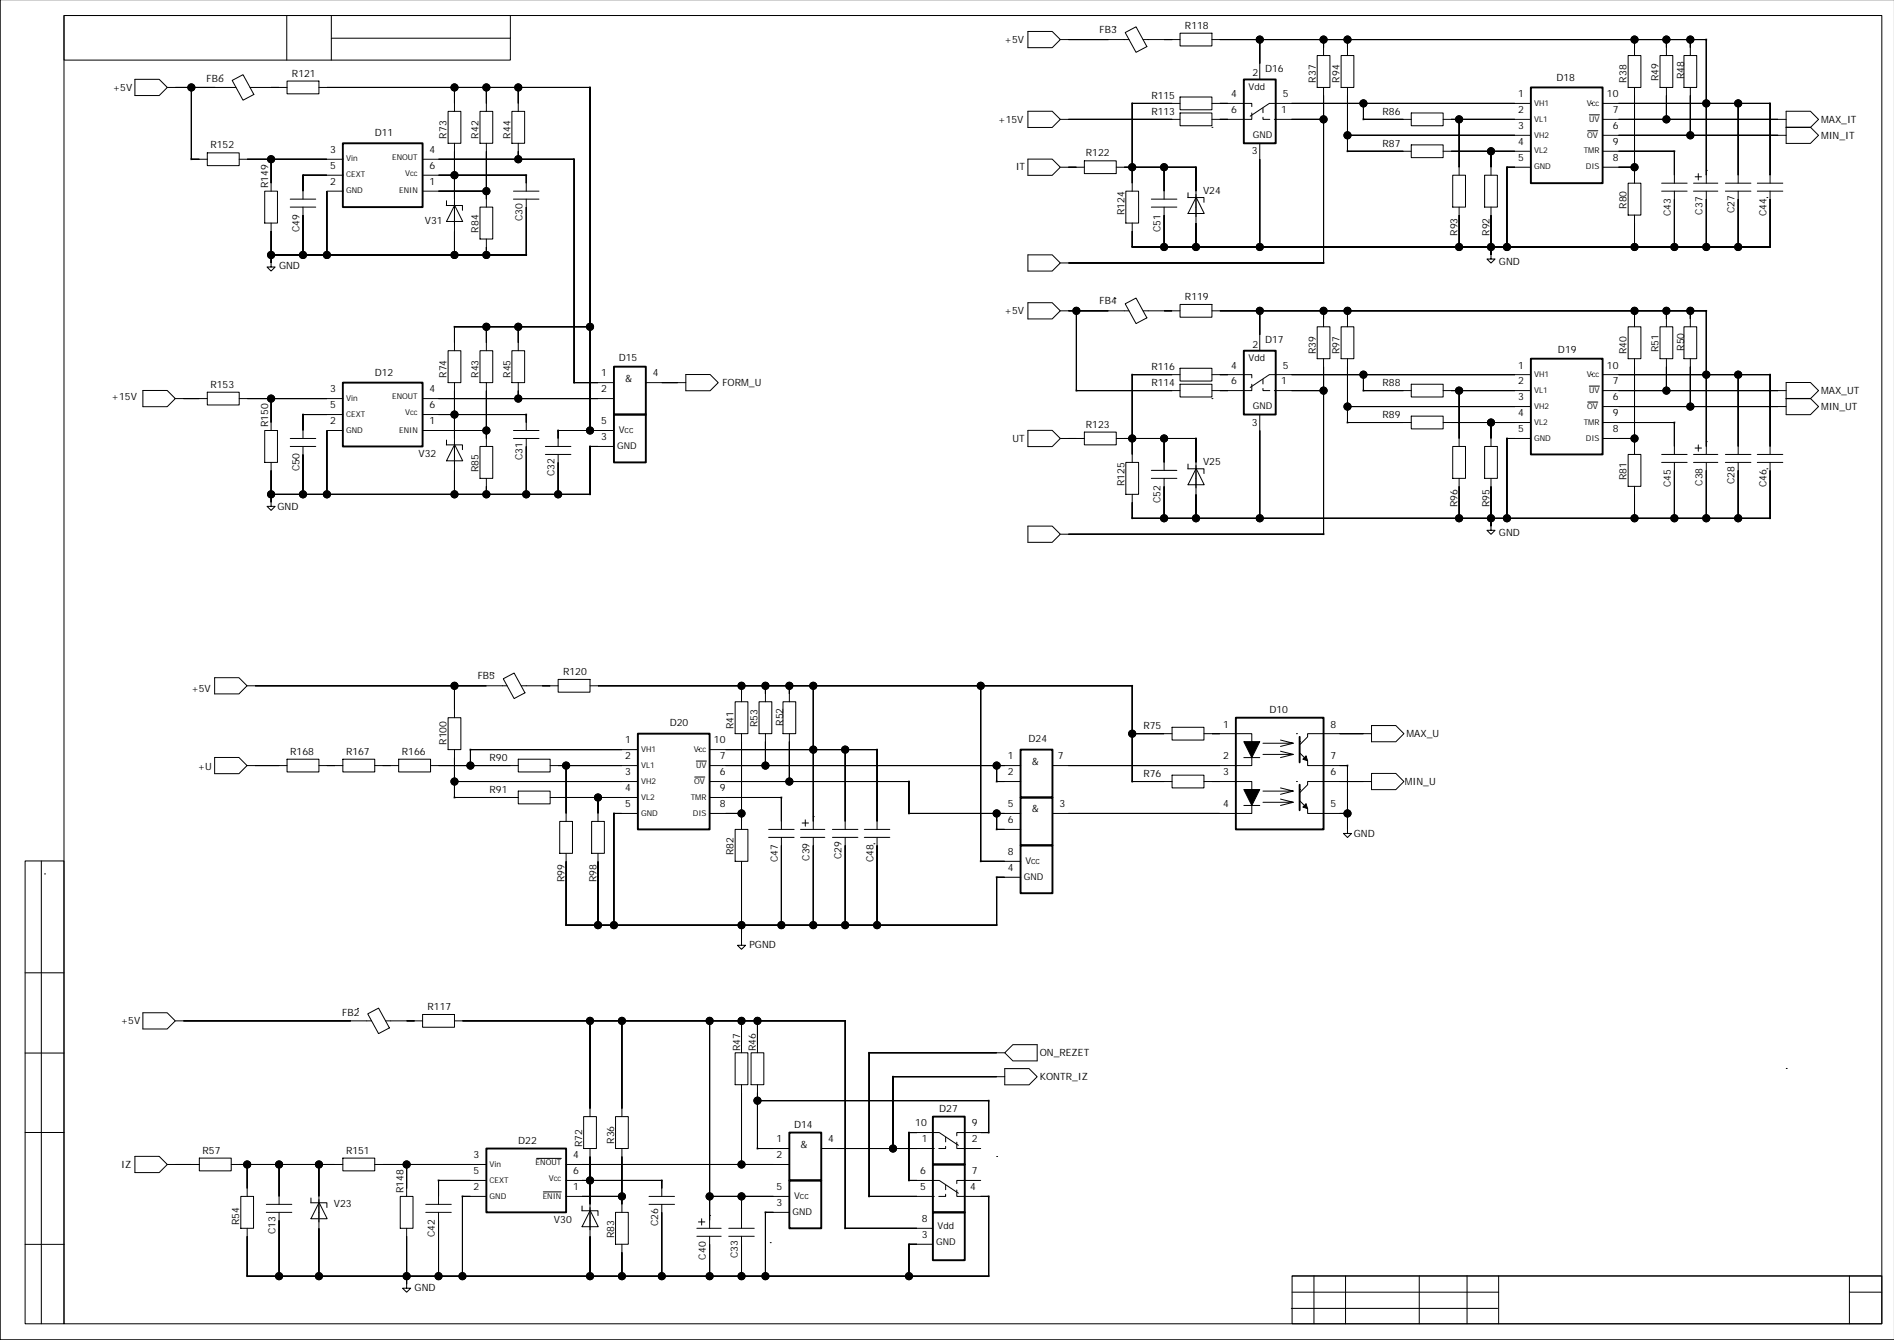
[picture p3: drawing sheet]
<svg xmlns="http://www.w3.org/2000/svg" width="594mm" height="420mm" viewBox="0 0 594 420" stroke-linecap="round" stroke-linejoin="round" font-family="sans-serif">
<defs><g id="words">
<g font-size="3.3">
<text x="196" y="119.8">&amp;</text>
<text x="323.4" y="239.8">&amp;</text>
<text x="323.4" y="254.3">&amp;</text>
<text x="250.9" y="359.7">&amp;</text>
</g>
<g font-size="3.1">
<text x="344.7" y="10.3">FB3</text>
<text x="371.5" y="9">R118</text>
<text x="314.9" y="13.4">+5V</text>
<text x="91.5" y="24">R121</text>
<text x="392.6" y="23.9">2</text>
<text x="396.6" y="22.5">D16</text>
<text x="35.4" y="28.4">+5V</text>
<text x="64.8" y="25.8">FB6</text>
<text x="412.4" y="25.9" transform="rotate(-90 412.4 25.9)">R37</text>
<text x="419.9" y="25.9" transform="rotate(-90 419.9 25.9)">R94</text>
<text x="487.9" y="25.5">D18</text>
<text x="509.9" y="25.9" transform="rotate(-90 509.9 25.9)">R38</text>
<text x="519.9" y="25.4" transform="rotate(-90 519.9 25.4)">R49</text>
<text x="527.9" y="24.9" transform="rotate(-90 527.9 24.9)">R48</text>
<text x="360.9" y="36">R113</text>
<text x="360.9" y="31">R115</text>
<text x="385.9" y="35.5">6</text>
<text x="385.9" y="30.5">4</text>
<text x="401.6" y="35.5">1</text>
<text x="402.1" y="30.5">5</text>
<text x="433.4" y="36">R86</text>
<text x="475.9" y="35.5">2</text>
<text x="475.9" y="30.5">1</text>
<text x="503.7" y="30.5">10</text>
<text x="505.6" y="35.5">7</text>
<text x="312.9" y="38.4">+15V</text>
<text x="475.9" y="40.5">3</text>
<text x="505.6" y="40.5">6</text>
<text x="570.9" y="38.4">MAX_IT</text>
<text x="66" y="46.5">R152</text>
<text x="103.5" y="48">3</text>
<text x="117.5" y="42.5">D11</text>
<text x="134.7" y="48">4</text>
<text x="140" y="43.4" transform="rotate(-90 140 43.4)">R73</text>
<text x="150" y="43.4" transform="rotate(-90 150 43.4)">R42</text>
<text x="160" y="43.4" transform="rotate(-90 160 43.4)">R44</text>
<text x="433.4" y="46">R87</text>
<text x="475.9" y="45.5">4</text>
<text x="505.6" y="45.5">9</text>
<text x="570.9" y="43.4">MIN_IT</text>
<text x="103.5" y="53">5</text>
<text x="134.7" y="53">6</text>
<text x="318.4" y="53.4">IT</text>
<text x="340.4" y="49">R122</text>
<text x="392.4" y="48.4">3</text>
<text x="475.9" y="50.5">5</text>
<text x="505.6" y="50.5">8</text>
<text x="84" y="58.9" transform="rotate(-90 84 58.9)">R149</text>
<text x="103.5" y="58">2</text>
<text x="134.7" y="58">1</text>
<text x="377.1" y="60.7">V24</text>
<text x="509.9" y="65.4" transform="rotate(-90 509.9 65.4)">R80</text>
<text x="133.2" y="70.2">V31</text>
<text x="163.8" y="69.2" transform="rotate(-90 163.8 69.2)">C30</text>
<text x="352.5" y="67.4" transform="rotate(-90 352.5 67.4)">R124</text>
<text x="523.7" y="67.7" transform="rotate(-90 523.7 67.7)">C43</text>
<text x="533.7" y="67.2" transform="rotate(-90 533.7 67.2)">C37</text>
<text x="543.7" y="66.7" transform="rotate(-90 543.7 66.7)">C27</text>
<text x="553.7" y="67.7" transform="rotate(-90 553.7 67.7)">C44</text>
<text x="93.8" y="72.7" transform="rotate(-90 93.8 72.7)">C49</text>
<text x="150" y="72.9" transform="rotate(-90 150 72.9)">R84</text>
<text x="363.8" y="72.7" transform="rotate(-90 363.8 72.7)">C51</text>
<text x="456.9" y="73.9" transform="rotate(-90 456.9 73.9)">R93</text>
<text x="466.9" y="73.9" transform="rotate(-90 466.9 73.9)">R92</text>
<text x="469.9" y="82.9">GND</text>
<text x="87.5" y="84.4">GND</text>
<text x="344.7" y="95.2">FB4</text>
<text x="371.5" y="94">R119</text>
<text x="314.9" y="98.4">+5V</text>
<text x="396.6" y="107.5">D17</text>
<text x="194" y="113">D15</text>
<text x="392.6" y="108.9">2</text>
<text x="412.4" y="110.9" transform="rotate(-90 412.4 110.9)">R39</text>
<text x="419.9" y="110.9" transform="rotate(-90 419.9 110.9)">R97</text>
<text x="488.4" y="110.5">D19</text>
<text x="509.9" y="110.9" transform="rotate(-90 509.9 110.9)">R40</text>
<text x="519.9" y="110.4" transform="rotate(-90 519.9 110.4)">R51</text>
<text x="527.9" y="109.9" transform="rotate(-90 527.9 109.9)">R50</text>
<text x="117.5" y="118">D12</text>
<text x="140" y="118.4" transform="rotate(-90 140 118.4)">R74</text>
<text x="150" y="118.4" transform="rotate(-90 150 118.4)">R43</text>
<text x="160" y="118.4" transform="rotate(-90 160 118.4)">R45</text>
<text x="188.5" y="118">1</text>
<text x="204.6" y="118">4</text>
<text x="360.9" y="116">R116</text>
<text x="385.9" y="115.5">4</text>
<text x="402.1" y="115.5">5</text>
<text x="475.9" y="115.5">1</text>
<text x="503.7" y="115.5">10</text>
<text x="35" y="125.4">+15V</text>
<text x="66" y="121.5">R153</text>
<text x="103.5" y="123">3</text>
<text x="134.7" y="123">4</text>
<text x="188.5" y="123">2</text>
<text x="226.4" y="120.9">FORM_U</text>
<text x="360.9" y="121">R114</text>
<text x="385.9" y="120.5">6</text>
<text x="401.6" y="120.5">1</text>
<text x="433.4" y="121">R88</text>
<text x="475.9" y="125.5">3</text>
<text x="475.9" y="120.5">2</text>
<text x="505.6" y="120.5">7</text>
<text x="505.6" y="125.5">6</text>
<text x="570.9" y="123.4">MAX_UT</text>
<text x="103.5" y="127.9">5</text>
<text x="134.7" y="127.9">6</text>
<text x="433.4" y="130.9">R89</text>
<text x="475.9" y="130.4">4</text>
<text x="505.6" y="130.4">9</text>
<text x="570.9" y="128.4">MIN_UT</text>
<text x="84" y="133.9" transform="rotate(-90 84 133.9)">R150</text>
<text x="103.5" y="132.9">2</text>
<text x="134.7" y="132.9">1</text>
<text x="188.5" y="132.9">5</text>
<text x="188.5" y="137.9">3</text>
<text x="340.4" y="133.9">R123</text>
<text x="392.4" y="133.4">3</text>
<text x="475.9" y="135.4">5</text>
<text x="505.6" y="135.4">8</text>
<text x="131.2" y="143.2">V32</text>
<text x="317.4" y="138.4">UT</text>
<text x="93.8" y="147.7" transform="rotate(-90 93.8 147.7)">C50</text>
<text x="150" y="147.9" transform="rotate(-90 150 147.9)">R85</text>
<text x="163.8" y="144.2" transform="rotate(-90 163.8 144.2)">C31</text>
<text x="173.8" y="149.2" transform="rotate(-90 173.8 149.2)">C32</text>
<text x="377.1" y="145.7">V25</text>
<text x="352.5" y="152.4" transform="rotate(-90 352.5 152.4)">R125</text>
<text x="509.9" y="150.4" transform="rotate(-90 509.9 150.4)">R81</text>
<text x="523.7" y="152.7" transform="rotate(-90 523.7 152.7)">C45</text>
<text x="533.7" y="152.2" transform="rotate(-90 533.7 152.2)">C38</text>
<text x="543.7" y="151.7" transform="rotate(-90 543.7 151.7)">C28</text>
<text x="553.7" y="152.7" transform="rotate(-90 553.7 152.7)">C46</text>
<text x="87" y="159.9">GND</text>
<text x="363.8" y="157.7" transform="rotate(-90 363.8 157.7)">C52</text>
<text x="456.9" y="158.9" transform="rotate(-90 456.9 158.9)">R96</text>
<text x="466.9" y="158.9" transform="rotate(-90 466.9 158.9)">R95</text>
<text x="469.9" y="167.9">GND</text>
<text x="149.8" y="212.7">FB5</text>
<text x="176.5" y="211.4">R120</text>
<text x="60" y="216.9">+5V</text>
<text x="210" y="227.4">D20</text>
<text x="237.5" y="227.8" transform="rotate(-90 237.5 227.8)">R53</text>
<text x="245.5" y="227.3" transform="rotate(-90 245.5 227.3)">R52</text>
<text x="383.4" y="227.9">1</text>
<text x="397.9" y="223.4">D10</text>
<text x="417.1" y="227.9">8</text>
<text x="140" y="233.3" transform="rotate(-90 140 233.3)">R100</text>
<text x="196" y="232.9">1</text>
<text x="223.8" y="232.9">10</text>
<text x="230" y="228.3" transform="rotate(-90 230 228.3)">R41</text>
<text x="322.4" y="232.4">D24</text>
<text x="358.4" y="228.4">R75</text>
<text x="440.9" y="230.9">MAX_U</text>
<text x="91" y="236.4">R168</text>
<text x="108.5" y="236.4">R167</text>
<text x="126" y="236.4">R166</text>
<text x="153.5" y="238.4">R90</text>
<text x="196" y="237.9">2</text>
<text x="225.6" y="237.9">7</text>
<text x="315.9" y="237.9">1</text>
<text x="331.6" y="237.9">7</text>
<text x="383.4" y="237.9">2</text>
<text x="417.1" y="237.9">7</text>
<text x="62" y="241.4">+U</text>
<text x="196" y="242.9">3</text>
<text x="225.6" y="242.9">6</text>
<text x="315.9" y="242.9">2</text>
<text x="358.4" y="243.4">R76</text>
<text x="383.4" y="242.9">3</text>
<text x="417.1" y="242.9">6</text>
<text x="440.4" y="245.9">MIN_U</text>
<text x="153.5" y="248.4">R91</text>
<text x="196" y="247.9">4</text>
<text x="225.6" y="247.9">9</text>
<text x="196" y="252.9">5</text>
<text x="225.6" y="252.9">8</text>
<text x="315.9" y="257.9">6</text>
<text x="315.9" y="252.9">5</text>
<text x="332.1" y="252.9">3</text>
<text x="383.4" y="252.9">4</text>
<text x="417.1" y="252.9">5</text>
<text x="424.4" y="262.4">GND</text>
<text x="230" y="267.8" transform="rotate(-90 230 267.8)">R82</text>
<text x="253.8" y="269.7" transform="rotate(-90 253.8 269.7)">C39</text>
<text x="263.8" y="269.2" transform="rotate(-90 263.8 269.2)">C29</text>
<text x="315.9" y="267.9">8</text>
<text x="243.8" y="270.2" transform="rotate(-90 243.8 270.2)">C47</text>
<text x="273.8" y="270.2" transform="rotate(-90 273.8 270.2)">C48</text>
<text x="315.9" y="272.9">4</text>
<text x="177" y="276.3" transform="rotate(-90 177 276.3)">R99</text>
<text x="187" y="276.3" transform="rotate(-90 187 276.3)">R98</text>
<text x="234.9" y="296.8">PGND</text>
<text x="134" y="316.4">R117</text>
<text x="37.9" y="320.8">+5V</text>
<text x="107.3" y="318.2">FB2</text>
<text x="232" y="329.3" transform="rotate(-90 232 329.3)">R47</text>
<text x="237" y="329.3" transform="rotate(-90 237 329.3)">R46</text>
<text x="325.9" y="330.8">ON_REZET</text>
<text x="325.9" y="338.3">KONTR_IZ</text>
<text x="248.9" y="353.4">D14</text>
<text x="286.9" y="352.9">10</text>
<text x="294.4" y="348.4">D27</text>
<text x="304.6" y="352.9">9</text>
<text x="162.5" y="358.4">D22</text>
<text x="182.5" y="359.3" transform="rotate(-90 182.5 359.3)">R72</text>
<text x="192.5" y="358.3" transform="rotate(-90 192.5 358.3)">R36</text>
<text x="243.4" y="357.9">1</text>
<text x="259.6" y="357.9">4</text>
<text x="288.9" y="357.9">1</text>
<text x="304.6" y="357.9">2</text>
<text x="38" y="365.8">IZ</text>
<text x="63.5" y="361.4">R57</text>
<text x="108.5" y="361.4">R151</text>
<text x="148.5" y="362.9">3</text>
<text x="179.6" y="362.9">4</text>
<text x="243.4" y="362.9">2</text>
<text x="148.5" y="367.9">5</text>
<text x="179.6" y="367.9">6</text>
<text x="288.4" y="367.9">6</text>
<text x="304.6" y="367.9">7</text>
<text x="126.5" y="373.8" transform="rotate(-90 126.5 373.8)">R148</text>
<text x="148.5" y="372.9">2</text>
<text x="179.6" y="372.9">1</text>
<text x="243.4" y="372.9">5</text>
<text x="243.4" y="377.9">3</text>
<text x="288.4" y="372.9">5</text>
<text x="304.1" y="372.9">4</text>
<text x="75" y="383.8" transform="rotate(-90 75 383.8)">R54</text>
<text x="104.7" y="378.2">V23</text>
<text x="173.7" y="383.2">V30</text>
<text x="288.9" y="382.9">8</text>
<text x="86.3" y="386.6" transform="rotate(-90 86.3 386.6)">C13</text>
<text x="136.3" y="387.6" transform="rotate(-90 136.3 387.6)">C42</text>
<text x="192.5" y="387.8" transform="rotate(-90 192.5 387.8)">R83</text>
<text x="206.3" y="384.1" transform="rotate(-90 206.3 384.1)">C26</text>
<text x="288.9" y="387.9">3</text>
<text x="221.3" y="394.6" transform="rotate(-90 221.3 394.6)">C40</text>
<text x="231.3" y="394.1" transform="rotate(-90 231.3 394.1)">C33</text>
<text x="130" y="404.3">GND</text>
</g>
<g font-size="2.9">
<text x="391.4" y="28.2">Vdd</text>
<text x="392.8" y="43.2">GND</text>
<text x="391.4" y="113.2">Vdd</text>
<text x="392.8" y="128.2">GND</text>
<text x="194" y="135.7">Vcc</text>
<text x="193.5" y="140.7">GND</text>
<text x="320.9" y="275.6">GND</text>
<text x="321.4" y="270.6">Vcc</text>
<text x="248.9" y="375.6">Vcc</text>
<text x="248.4" y="380.6">GND</text>
<text x="293.9" y="385.1">Vdd</text>
<text x="293.4" y="390.1">GND</text>
</g>
<g font-size="2.5">
<text x="480.9" y="33.1">VH1</text>
<text x="497.4" y="33.1">Vcc</text>
<text x="480.9" y="38.1">VL1</text>
<text x="498.1" y="38.1">UV</text>
<text x="480.9" y="43.1">VH2</text>
<text x="497.5" y="43.1">OV</text>
<text x="108.5" y="50.6">Vin</text>
<text x="122.9" y="50.1">ENOUT</text>
<text x="480.9" y="48.1">VL2</text>
<text x="480.9" y="53.1">GND</text>
<text x="496.5" y="48.1">TMR</text>
<text x="497.1" y="53.1">DIS</text>
<text x="108.5" y="55.6">CEXT</text>
<text x="127" y="55.1">Vcc</text>
<text x="108.5" y="60.6">GND</text>
<text x="125.1" y="60.6">ENIN</text>
<text x="480.9" y="118.1">VH1</text>
<text x="497.4" y="118.1">Vcc</text>
<text x="108.5" y="125.6">Vin</text>
<text x="122.9" y="125.1">ENOUT</text>
<text x="480.9" y="123.1">VL1</text>
<text x="498.1" y="123.1">UV</text>
<text x="108.5" y="130.6">CEXT</text>
<text x="127" y="130.1">Vcc</text>
<text x="480.9" y="128.1">VH2</text>
<text x="497.5" y="128.1">OV</text>
<text x="108.5" y="135.6">GND</text>
<text x="125.1" y="135.6">ENIN</text>
<text x="480.9" y="133.1">VL2</text>
<text x="496.5" y="133.1">TMR</text>
<text x="480.9" y="138.1">GND</text>
<text x="497.1" y="138.1">DIS</text>
<text x="201" y="235.5">VH1</text>
<text x="217.5" y="235.5">Vcc</text>
<text x="201" y="240.5">VL1</text>
<text x="201" y="245.5">VH2</text>
<text x="217.6" y="245.5">OV</text>
<text x="218.2" y="240.5">UV</text>
<text x="201" y="250.5">VL2</text>
<text x="216.5" y="250.5">TMR</text>
<text x="201" y="255.5">GND</text>
<text x="217.2" y="255.5">DIS</text>
<text x="153.5" y="365.5">Vin</text>
<text x="167.9" y="365">ENOUT</text>
<text x="153.5" y="370.5">CEXT</text>
<text x="172" y="370">Vcc</text>
<text x="153.5" y="375.5">GND</text>
<text x="170.1" y="375.5">ENIN</text>
</g>
</g></defs>
<g fill="none" stroke="#000" stroke-width=".31">
<path d="M0 -.1v419.9h593.8M20.1 4.9h139.9v13.9h-139.9zM20.1 4.9h569.8v409.8h-569.8zM89.9 4.9v13.9M103.9 4.9v13.9M103.9 12h56.1M322.2 9.9h7.6l2.6 2.5-2.6 2.5h-7.6zM332.4 12.4h21.5M334.9 12.4h.1M349.5 8.5h.1M352.7 10.2l3.4-1.8 3.4 6.2-3.4 1.8zM358.3 12.4h11.6"/>
<path d="M369.9 10.4h10v4h-10zM379.9 12.4h155v45M394.9 12.4v12.5M412.9 17.4h4v10h-4zM414.9 12.4v5M420.4 17.4h4v10h-4zM422.4 12.4v5M510.4 17.4h4v10h-4zM512.4 12.4v5M520.4 17.4h4v10h-4zM522.4 12.4v5M527.9 17.4h4v10h-4z"/>
<path d="M529.9 12.4v5M42.3 24.9h7.6l2.5 2.5-2.5 2.5h-7.6zM52.4 27.4h21.6M55 27.4h.1M60 27.4v22.5h5M69.6 23.5h.1M72.8 25.2l3.4-1.8 3.4 6.2-3.4 1.8zM78.4 27.4h11.6M90 25.4h10v4h-10zM100 27.4h85v107.5M140.5 34.9h4v10h-4zM142.5 27.4v7.5"/>
<path d="M150.5 34.9h4v10h-4zM152.5 27.4v7.5M160.5 34.9h4v10h-4zM162.5 27.4v7.5M322.2 34.9h7.6l2.6 2.5-2.6 2.5h-7.6zM332.4 37.4h37.5M334.9 37.4h.1M369.9 35.4h10v4h-10zM369.9 30.4h10v4h-10zM369.9 32.4h-15v27.5M379.9 39.9h.1M379.9 32.4h12.5v1"/>
<path d="M392.4 35.4v2h-12.5M399.9 37.4h15M414.9 27.4v55h-82.5M422.4 27.4v20h20M427.4 32.4v5h15M442.4 35.4h10v4h-10zM452.4 37.4h27.5M457.4 37.4v17.5M479.9 32.4h-82l-6 4M498.2 36h3.2M498.9 32.4h.1M502.4 37.4h57.5"/>
<path d="M502.4 32.4h52.5v25M512.4 27.4v30M522.4 27.4v10M529.9 27.4v15M544.9 32.4v25M557.4 37.4h.1M559.9 39.9h7.6l2.6 2.5-2.6 2.5h-7.6v-10h7.6l2.6 2.5-2.6 2.5h-7.6M65 47.9h10v4h-10zM75 49.9h32.5M83 59.9h4v10h-4zM85 49.9v10M107.5 59.9h-5v20"/>
<path d="M107.5 54.9h-12.5v7.5M132.5 59.9h20M132.5 54.9h32.5v5M132.5 49.9h47.5v70h12.5M142.5 44.9v35M152.5 44.9v20M161 59.9h8M162.5 44.9v5M322.2 49.8h7.6l2.6 2.6-2.6 2.5h-7.6zM332.4 52.4h7.5M334.9 52.4h.1M339.9 50.4h10v4h-10z"/>
<path d="M349.9 52.4h25v25M352.9 59.9h4v10h-4zM364.9 52.4v10M394.9 44.9v32.5M422.4 42.4h57.5M442.4 45.4h10v4h-10zM452.4 47.4h27.5M455.4 54.9h4v10h-4zM465.4 54.9h4v10h-4zM467.4 47.4v7.5M479.9 52.4h-7.5v25M497.7 41h3.2"/>
<path d="M502.4 47.4h22.5v10M502.4 42.4h57.5M502.4 52.4h10M510.4 57.4h4v10h-4zM520.9 59.9h8M520.9 57.4h8M524.9 59.9v17.5M530.9 59.9h7.6M530.9 57.4h7.6M531.4 55.4h2M532.4 54.4v2M534.9 53.4h.1"/>
<path d="M534.9 59.9v17.5M540.9 59.9h8M540.9 57.4h8M544.9 59.9v17.5M550.9 59.9h8M550.9 57.4h8M554.9 59.9v17.5h-200v-7.5M557.4 42.4h.1M85 69.9v13.8h-1.3l1.3 1.2 1.3-1.2h-1.3M91 64.9h8M91 62.4h8M95 64.9v15"/>
<path d="M139.9 64.4h5.1v1.5M140 62.9v1.5M142.5 64.3l2.5 5.1h-5zM150.5 64.9h4v10h-4zM152.5 74.9v5M161 62.4h8M165 62.4v17.5h-80M322.2 79.8h7.6l2.6 2.6-2.6 2.5h-7.6zM360.9 64.9h8M360.9 62.4h8M364.9 64.9v12.5M372.3 61.9h5.1v1.5"/>
<path d="M372.4 60.4v1.5M375 61.8l2.5 5.1h-5.1zM457.4 64.9v12.5M467.4 79.9h.1M467.4 64.9v16.3h-1.3l1.3 1.2 1.3-1.2h-1.3M512.4 67.4v10M553.9 61.9h.1M85 82.4h.1M322.2 94.8h7.6l2.6 2.6-2.6 2.5h-7.6zM332.4 97.4h21.5M334.9 82.4h.1M334.9 97.4h.1"/>
<path d="M337.4 97.4v25h32.5M349.5 93.5h.1M352.7 95.2l3.4-1.8 3.4 6.2-3.4 1.8zM358.3 97.4h11.6M369.9 95.4h10v4h-10zM379.9 97.4h155v45M394.9 97.4v12.5M414.9 97.4v5M422.4 97.4v5M512.4 97.4v5M522.4 97.4v5M529.9 97.4v5"/>
<path d="M140.5 109.9h4v10h-4zM142.5 119.9v35M150.5 109.9h4v10h-4zM152.5 102.4v7.5M152.5 119.9v20M160.5 109.9h4v10h-4zM162.5 102.4v7.5M162.5 119.9v5M185 102.4h-42.5v7.5M202.5 119.9h12.5M212.5 119.9h.1M215 117.3h7.6l2.5 2.6-2.5 2.5h-7.6z"/>
<path d="M369.9 115.4h10v4h-10zM369.9 117.4h-15v27.5M379.9 117.4h12.5v1M412.9 102.4h4v10h-4zM414.9 112.4v55h-82.5M420.4 102.4h4v10h-4zM422.4 112.4v20h20M427.4 117.4v5h15M479.9 117.4h-82l-6 4M498.9 117.4h.1M502.4 117.4h52.5v25M510.4 102.4h4v10h-4z"/>
<path d="M512.4 112.4v30M520.4 102.4h4v10h-4zM522.4 112.4v10M527.9 102.4h4v10h-4zM529.9 112.4v15M544.9 117.4v25M44.8 122.3h7.6l2.5 2.6-2.5 2.5h-7.6zM54.9 124.9h10.1M57.5 124.9h.1M65 122.9h10v4h-10zM75 124.9h32.5M83 134.9h4v10h-4z"/>
<path d="M85 124.9v10M91 137.4h8M91 139.9h8M95 139.9v15M107.5 129.9h-12.5v7.5M107.5 134.9h-5v20M132.5 129.9h32.5v5M132.5 134.9h20M132.5 124.9h60M139.9 139.4h5.1v1.5M140 137.9v1.5M142.5 139.3l2.5 5.1h-5z"/>
<path d="M150.5 139.9h4v10h-4zM161 137.4h8M161 134.9h8M165 137.4v17.5M171 139.9h8M192.5 139.9h-7.5v15h-100M192.5 134.9h-17.5v5M322.2 134.8h7.6l2.6 2.6-2.6 2.5h-7.6zM332.4 137.4h7.5M334.9 137.4h.1M339.9 135.4h10v4h-10zM349.9 137.4h25v25"/>
<path d="M364.9 137.4v10M369.9 120.4h10v4h-10zM379.9 124.9h.1M392.4 120.4v2h-12.5M394.9 129.9v32.5M399.9 122.4h15M422.4 127.4h57.5M442.4 120.4h10v4h-10zM442.4 130.4h10v4h-10zM452.4 122.4h27.5M452.4 132.4h27.5M455.4 139.9h4v10h-4z"/>
<path d="M457.4 122.4v17.5M465.4 139.9h4v10h-4zM467.4 132.4v7.5M479.9 137.4h-7.5v25M497.7 126h3.2M498.2 121h3.2M502.4 132.4h22.5v10M502.4 122.4h57.5M502.4 127.4h57.5M502.4 137.4h10M532.4 139.4v2M534.9 138.4h.1"/>
<path d="M557.4 122.4h.1M557.4 127.4h.1M559.9 124.8h7.6l2.6 2.6-2.6 2.5h-7.6v-10.1h7.6l2.6 2.6-2.6 2.5h-7.6M85 157.4h.1M85 144.9v13.7h-1.3l1.3 1.3 1.3-1.3h-1.3M92.7 144h.1M152.5 149.9v5M171 142.4h8M175 142.4v12.5M352.9 144.9h4v10h-4zM360.9 149.9h8M360.9 147.4h8"/>
<path d="M364.9 149.9v12.5M372.3 146.9h5.1v1.5M372.4 145.4v1.5M375 146.8l2.5 5.1h-5.1zM457.4 149.9v12.5M467.4 149.9v16.2h-1.3l1.3 1.3 1.3-1.3h-1.3M510.4 142.4h4v10h-4zM512.4 152.4v10M520.9 144.9h8M520.9 142.4h8M524.9 144.9v17.5M530.9 144.9h7.6"/>
<path d="M530.9 142.4h7.6M531.4 140.4h2M534.9 144.9v17.5M540.9 144.9h8M540.9 142.4h8M544.9 144.9v17.5M550.9 144.9h8M550.9 142.4h8M553.9 146.9h.1M554.9 144.9v17.5h-200v-7.5M322.2 164.8h7.6l2.6 2.6-2.6 2.5h-7.6zM334.9 167.4h.1"/>
<path d="M467.4 164.9h.1M67.3 212.3h7.6l2.5 2.6-2.5 2.5h-7.6zM77.4 214.9h81.6M80 214.9h.1M142.5 214.9v9.9M154.6 211h.1M157.8 212.7l3.4-1.8 3.4 6.2-3.4 1.8zM163.4 214.9h11.6M175 212.9h10v4h-10zM185 214.9h169.9v29.9h12.5M230.4 219.9h4v9.9h-4zM232.4 214.9v5"/>
<path d="M237.9 219.9h4v9.9h-4zM239.9 214.9v5M245.4 219.9h4v9.9h-4zM247.4 214.9v5M254.9 214.9v44.9M307.4 214.9v54.9h12.5M67.3 237.3h7.6l2.5 2.5-2.5 2.6h-7.6zM77.4 239.8h12.6M80 239.8h.1M90 237.8h10v4h-10zM100 239.8h7.5M107.5 237.8h10v4h-10z"/>
<path d="M117.5 239.8h7.5M125 237.8h10v4h-10zM135 239.8h27.5M140.5 224.8h4v10h-4zM142.5 234.8v15h20M162.5 237.8h10v4h-10zM172.5 239.8h27.5M177.5 239.8v17.5M200 234.8h-52.5v5M218.3 238.4h3.1M219 234.8h.1M222.4 234.8h52.5v25"/>
<path d="M222.4 239.8h97.5M232.4 229.8v30M239.9 229.8v10M247.4 229.8v15M264.9 234.8v25M312.4 239.8v5h7.5M354.9 229.8h12.5M367.4 227.8h10v4h-10zM377.4 229.8h15v10h-62.5M389.9 237.3h5M401.4 231.8l4 1h-9.5M401.4 235.3l4 1h-9.5"/>
<path d="M405.4 232.8l-4 1M405.4 236.3l-4 1M406.4 229.8h.1M407.4 235.8l2.5 2.5v1.5h12.5v21.3h-1.3l1.3 1.3 1.3-1.3h-1.3M407.4 232.3h.1M427.4 229.8h.1M429.9 229.8h-20v1l-2.5 2.5M429.9 227.3h7.7l2.5 2.5-2.5 2.6h-7.7zM142.5 244.8h57.5M162.5 247.8h10v4h-10zM172.5 249.8h27.5M175.5 257.3h4v10h-4z"/>
<path d="M185.5 257.3h4v10h-4zM187.5 249.8v7.5M200 254.8h-7.5v35M217.8 243.4h3.1M222.4 249.8h22.5v10M222.4 244.8h62.5v10h35M222.4 254.8h10M230.4 259.8h4v10h-4zM240.9 259.8h8M250.9 259.8h7.7M251.4 257.8h2M252.4 256.8v2"/>
<path d="M254.9 255.8h.1M260.9 259.8h8M270.9 259.8h8M312.4 254.8v5h7.5M367.4 242.8h10v4h-10zM377.4 244.8h15v10h-62.5M389.9 252.3h5M401.4 246.8l4 1h-9.5M401.4 250.3l4 1h-9.5M405.4 247.8l-4 1M405.4 251.3l-4 1M406.4 244.8h.1"/>
<path d="M407.4 250.8l2.5 2.5v1.5h12.5M407.4 247.3h.1M422.4 259.8h.1M427.4 244.8h.1M429.9 244.8h-20v1l-2.5 2.5M429.9 242.3h7.7l2.5 2.5-2.5 2.6h-7.7zM7.9 269.7h12.2v145h-12.2zM13 269.7v145M14 273.8h.1M177.5 267.3v22.5h134.9v-15h7.5M187.5 267.3v22.5M232.4 269.8v26.3h-1.2l1.2 1.3 1.3-1.3h-1.3"/>
<path d="M240.9 262.3h8M244.9 262.3v27.5M250.9 262.3h7.7M254.9 262.3v27.5M260.9 262.3h8M264.9 262.3v27.5M270.9 262.3h8M273.9 264.3h.1M274.9 262.3v27.5M232.4 292.3h.1M7.9 304.8h12.2M44.8 317.3h7.6l2.5 2.5-2.5 2.6h-7.6z"/>
<path d="M54.9 319.8h61.6M57.5 319.8h.1M112.1 315.9h.1M115.3 317.6l3.4-1.8 3.4 6.2-3.4 1.8zM120.9 319.8h11.6M132.5 317.8h10v4h-10zM142.5 319.8h122.4v65h27.5M185 319.8v30M195 319.8v30M222.4 319.8v65M232.4 319.8v10M237.4 319.8v10"/>
<path d="M7.9 329.9h12.2M230.4 329.8h4v10h-4zM232.4 339.8v25M235.4 329.8h4v10h-4zM237.4 339.8v20h10M312.4 337.3h.1M312.4 329.8h.1M315 334.8h7.6l2.5 2.5-2.5 2.6h-7.6zM315 329.8l2.5-2.5h7.6v5.1h-7.6zM315 329.8h-42.6v45h20M315 337.3h-35.1v22.5M559.9 334.7h.1"/>
<path d="M7.9 354.8h12.2M183 349.8h4v10h-4zM185 359.8v40M193 349.8h4v10h-4zM195 359.8v20M237.4 344.8h72.5v10h-10v1M257.4 359.8h35M299.9 357.8v2h7.5M300.4 358.8l-6-4h-9.5v15h9.5l6 4M42.3 362.3h7.6l2.5 2.5-2.5 2.6h-7.6zM52.4 364.8h10.1M55 364.8h.1"/>
<path d="M62.5 362.8h10v4h-10zM72.5 364.8h35M75.5 374.8h4v10h-4zM77.5 364.8v10M83.5 377.3h8M83.5 379.8h8M87.5 364.8v12.5M87.5 379.8v20M97.4 376.8h5.1v1.5M97.5 375.3v1.5M100 364.8v35M100 376.7l2.6 5.1h-5.1z"/>
<path d="M107.5 362.8h10v4h-10zM117.5 364.8h35M125.5 374.8h4v10h-4zM127.5 364.8v10M133.5 377.3h8M133.5 379.8h8M137.5 379.8v20M152.5 374.8h-7.5v25M152.5 369.8h-15v7.5M168.2 362.9h7.8M170.3 373.4h5.7M177.5 364.8h69.9"/>
<path d="M177.5 374.8h17.5M177.5 369.8h30v5M182.4 379.3h5.1v1.5M182.5 377.8v1.5M185 379.2l2.5 5.1h-5zM193 379.8h4v10h-4zM203.5 374.8h8M203.5 377.3h8M207.5 377.3v22.5M222.4 374.8h25M232.4 374.8v10M247.4 379.8h-7.5v20"/>
<path d="M299.9 372.8v2h10v25h-232.4v-15M307.4 369.8h-7.5v1M312.4 362.3h.1M7.9 389.8h12.2M127.5 384.8v18.8h-1.3l1.3 1.2 1.2-1.2h-1.2M195 389.8v10M218.5 384.8h7.6M218.5 387.3h7.6M219 382.8h1.9M219.9 381.8v2M222.4 380.8h.1M222.4 387.3v12.5"/>
<path d="M228.4 384.8h8M228.4 387.3h8M232.4 387.3v12.5M241.4 389.3h.1M292.4 389.8h-7.5v10M405 399.7h184.9v15h-184.9zM405 399.7h184.9M411.9 399.7v15M421.8 399.7v15M444.9 399.7v15M459.9 399.7v15M469.8 399.7v15"/>
<path d="M579.8 399.7v15M127.5 402.3h.1M404.8 409.9h64.7M405 404.8h64.8M579.8 404.8h10.1"/>
<circle cx="394.9" cy="12.4" r="1.11"/>
<circle cx="414.9" cy="12.4" r="1.11"/>
<circle cx="422.4" cy="12.4" r="1.11"/>
<circle cx="512.4" cy="12.4" r="1.11"/>
<circle cx="522.4" cy="12.4" r="1.11"/>
<circle cx="529.9" cy="12.4" r="1.11"/>
<circle cx="60" cy="27.4" r="1.11"/>
<circle cx="142.5" cy="27.4" r="1.11"/>
<circle cx="152.5" cy="27.4" r="1.11"/>
<circle cx="162.5" cy="27.4" r="1.11"/>
<circle cx="414.9" cy="37.4" r="1.11"/>
<circle cx="427.4" cy="32.4" r="1.11"/>
<circle cx="457.4" cy="37.4" r="1.11"/>
<circle cx="522.4" cy="37.4" r="1.11"/>
<circle cx="534.9" cy="32.4" r="1.11"/>
<circle cx="544.9" cy="32.4" r="1.11"/>
<circle cx="85" cy="49.9" r="1.11"/>
<circle cx="142.5" cy="54.9" r="1.11"/>
<circle cx="152.5" cy="59.9" r="1.11"/>
<circle cx="162.5" cy="49.9" r="1.11"/>
<circle cx="354.9" cy="52.4" r="1.11"/>
<circle cx="364.9" cy="52.4" r="1.11"/>
<circle cx="422.4" cy="42.4" r="1.11"/>
<circle cx="467.4" cy="47.4" r="1.11"/>
<circle cx="512.4" cy="52.4" r="1.11"/>
<circle cx="529.9" cy="42.4" r="1.11"/>
<circle cx="85" cy="79.9" r="1.11"/>
<circle cx="95" cy="79.9" r="1.11"/>
<circle cx="102.5" cy="79.9" r="1.11"/>
<circle cx="142.5" cy="79.9" r="1.11"/>
<circle cx="152.5" cy="79.9" r="1.11"/>
<circle cx="364.9" cy="77.4" r="1.11"/>
<circle cx="374.9" cy="77.4" r="1.11"/>
<circle cx="394.9" cy="77.4" r="1.11"/>
<circle cx="457.4" cy="77.4" r="1.11"/>
<circle cx="467.4" cy="77.4" r="1.11"/>
<circle cx="472.4" cy="77.4" r="1.11"/>
<circle cx="512.4" cy="77.4" r="1.11"/>
<circle cx="524.9" cy="77.4" r="1.11"/>
<circle cx="534.9" cy="77.4" r="1.11"/>
<circle cx="544.9" cy="77.4" r="1.11"/>
<circle cx="337.4" cy="97.4" r="1.11"/>
<circle cx="394.9" cy="97.4" r="1.11"/>
<circle cx="414.9" cy="97.4" r="1.11"/>
<circle cx="422.4" cy="97.4" r="1.11"/>
<circle cx="512.4" cy="97.4" r="1.11"/>
<circle cx="522.4" cy="97.4" r="1.11"/>
<circle cx="529.9" cy="97.4" r="1.11"/>
<circle cx="152.5" cy="102.4" r="1.11"/>
<circle cx="162.5" cy="102.4" r="1.11"/>
<circle cx="185" cy="102.4" r="1.11"/>
<circle cx="427.4" cy="117.4" r="1.11"/>
<circle cx="534.9" cy="117.4" r="1.11"/>
<circle cx="544.9" cy="117.4" r="1.11"/>
<circle cx="85" cy="124.9" r="1.11"/>
<circle cx="142.5" cy="129.9" r="1.11"/>
<circle cx="152.5" cy="134.9" r="1.11"/>
<circle cx="162.5" cy="124.9" r="1.11"/>
<circle cx="185" cy="134.9" r="1.11"/>
<circle cx="354.9" cy="137.4" r="1.11"/>
<circle cx="364.9" cy="137.4" r="1.11"/>
<circle cx="414.9" cy="122.4" r="1.11"/>
<circle cx="422.4" cy="127.4" r="1.11"/>
<circle cx="457.4" cy="122.4" r="1.11"/>
<circle cx="467.4" cy="132.4" r="1.11"/>
<circle cx="512.4" cy="137.4" r="1.11"/>
<circle cx="522.4" cy="122.4" r="1.11"/>
<circle cx="529.9" cy="127.4" r="1.11"/>
<circle cx="85" cy="154.9" r="1.11"/>
<circle cx="95" cy="154.9" r="1.11"/>
<circle cx="102.5" cy="154.9" r="1.11"/>
<circle cx="142.5" cy="154.9" r="1.11"/>
<circle cx="152.5" cy="154.9" r="1.11"/>
<circle cx="165" cy="154.9" r="1.11"/>
<circle cx="175" cy="154.9" r="1.11"/>
<circle cx="364.9" cy="162.4" r="1.11"/>
<circle cx="374.9" cy="162.4" r="1.11"/>
<circle cx="394.9" cy="162.4" r="1.11"/>
<circle cx="457.4" cy="162.4" r="1.11"/>
<circle cx="467.4" cy="162.4" r="1.11"/>
<circle cx="472.4" cy="162.4" r="1.11"/>
<circle cx="512.4" cy="162.4" r="1.11"/>
<circle cx="524.9" cy="162.4" r="1.11"/>
<circle cx="534.9" cy="162.4" r="1.11"/>
<circle cx="544.9" cy="162.4" r="1.11"/>
<circle cx="142.5" cy="214.9" r="1.11"/>
<circle cx="232.4" cy="214.9" r="1.11"/>
<circle cx="239.9" cy="214.9" r="1.11"/>
<circle cx="247.4" cy="214.9" r="1.11"/>
<circle cx="254.9" cy="214.9" r="1.11"/>
<circle cx="307.4" cy="214.9" r="1.11"/>
<circle cx="147.5" cy="239.8" r="1.11"/>
<circle cx="177.5" cy="239.8" r="1.11"/>
<circle cx="239.9" cy="239.8" r="1.11"/>
<circle cx="254.9" cy="234.8" r="1.11"/>
<circle cx="264.9" cy="234.8" r="1.11"/>
<circle cx="312.4" cy="239.8" r="1.11"/>
<circle cx="354.9" cy="229.8" r="1.11"/>
<circle cx="142.5" cy="244.8" r="1.11"/>
<circle cx="187.5" cy="249.8" r="1.11"/>
<circle cx="232.4" cy="254.8" r="1.11"/>
<circle cx="247.4" cy="244.8" r="1.11"/>
<circle cx="312.4" cy="254.8" r="1.11"/>
<circle cx="422.4" cy="254.8" r="1.11"/>
<circle cx="187.5" cy="289.8" r="1.11"/>
<circle cx="192.5" cy="289.8" r="1.11"/>
<circle cx="232.4" cy="289.8" r="1.11"/>
<circle cx="244.9" cy="289.8" r="1.11"/>
<circle cx="254.9" cy="289.8" r="1.11"/>
<circle cx="264.9" cy="289.8" r="1.11"/>
<circle cx="274.9" cy="289.8" r="1.11"/>
<circle cx="185" cy="319.8" r="1.11"/>
<circle cx="195" cy="319.8" r="1.11"/>
<circle cx="222.4" cy="319.8" r="1.11"/>
<circle cx="232.4" cy="319.8" r="1.11"/>
<circle cx="237.4" cy="319.8" r="1.11"/>
<circle cx="237.4" cy="344.8" r="1.11"/>
<circle cx="279.9" cy="359.8" r="1.11"/>
<circle cx="77.5" cy="364.8" r="1.11"/>
<circle cx="87.5" cy="364.8" r="1.11"/>
<circle cx="100" cy="364.8" r="1.11"/>
<circle cx="127.5" cy="364.8" r="1.11"/>
<circle cx="185" cy="369.8" r="1.11"/>
<circle cx="195" cy="374.8" r="1.11"/>
<circle cx="222.4" cy="374.8" r="1.11"/>
<circle cx="232.4" cy="374.8" r="1.11"/>
<circle cx="232.4" cy="364.8" r="1.11"/>
<circle cx="87.5" cy="399.8" r="1.11"/>
<circle cx="100" cy="399.8" r="1.11"/>
<circle cx="127.5" cy="399.8" r="1.11"/>
<circle cx="137.5" cy="399.8" r="1.11"/>
<circle cx="145" cy="399.8" r="1.11"/>
<circle cx="185" cy="399.8" r="1.11"/>
<circle cx="195" cy="399.8" r="1.11"/>
<circle cx="207.5" cy="399.8" r="1.11"/>
<circle cx="222.4" cy="399.8" r="1.11"/>
<circle cx="232.4" cy="399.8" r="1.11"/>
<circle cx="239.9" cy="399.8" r="1.11"/>
<circle cx="284.9" cy="399.8" r="1.11"/>
</g>
<g fill="none" stroke="#000" stroke-width=".6">
<path d="M389.9 24.9h10v20h-10zM479.9 27.4h22.5v30h-22.5zM107.5 44.9h25v20h-25zM107.5 119.9h25v20h-25zM192.5 114.9h10v15h-10zM389.9 109.9h10v20h-10zM479.9 112.4h22.5v30h-22.5zM192.5 129.9h10v15h-10zM200 229.8h22.4v30h-22.4zM319.9 234.8h10v15h-10zM387.4 224.8h27.5v35h-27.5zM407.4 230.8v8"/>
<path d="M319.9 249.8h10v15h-10zM407.4 245.8v8M319.9 264.8h10v15h-10zM152.5 359.8h25v20h-25zM247.4 354.8h10v15h-10zM292.4 349.8h10v15h-10zM247.4 369.8h10v15h-10zM292.4 364.8h10v15h-10zM292.4 379.8h10v15h-10z"/>
</g>
<g fill="#000" stroke="#000" stroke-width=".31">
<path d="M334.9 12.4h12.5z" fill-rule="evenodd"/>
<path d="M364.9 12.4h2.5z" fill-rule="evenodd"/>
<path d="M394.9 12.4v7.5z" fill-rule="evenodd"/>
<path d="M382.4 12.4h12.5z" fill-rule="evenodd"/>
<path d="M394.9 12.4h20z" fill-rule="evenodd"/>
<path d="M414.9 12.4v2.5z" fill-rule="evenodd"/>
<path d="M422.4 12.4v2.5z" fill-rule="evenodd"/>
<path d="M414.9 12.4h7.5z" fill-rule="evenodd"/>
<path d="M422.4 12.4h90z" fill-rule="evenodd"/>
<path d="M512.4 12.4v2.5z" fill-rule="evenodd"/>
<path d="M522.4 12.4v2.5z" fill-rule="evenodd"/>
<path d="M512.4 12.4h10z" fill-rule="evenodd"/>
<path d="M529.9 12.4v2.5z" fill-rule="evenodd"/>
<path d="M522.4 12.4h7.5z" fill-rule="evenodd"/>
<path d="M534.8 12.3h.2v.2h-.2z" fill-rule="evenodd"/>
<path d="M534.9 12.4v20z" fill-rule="evenodd"/>
<path d="M529.9 12.4h5z" fill-rule="evenodd"/>
<path d="M60 27.4v22.5z" fill-rule="evenodd"/>
<path d="M55 27.4h5z" fill-rule="evenodd"/>
<path d="M60 27.4h7.5z" fill-rule="evenodd"/>
<path d="M85 27.4h2.5z" fill-rule="evenodd"/>
<path d="M142.5 27.4v5z" fill-rule="evenodd"/>
<path d="M102.5 27.4h40z" fill-rule="evenodd"/>
<path d="M152.5 27.4v5z" fill-rule="evenodd"/>
<path d="M142.5 27.4h10z" fill-rule="evenodd"/>
<path d="M162.5 27.4v5z" fill-rule="evenodd"/>
<path d="M152.5 27.4h10z" fill-rule="evenodd"/>
<path d="M184.8 27.3h.3v.2h-.3z" fill-rule="evenodd"/>
<path d="M162.5 27.4h22.5z" fill-rule="evenodd"/>
<path d="M185 27.4v75z" fill-rule="evenodd"/>
<path d="M354.8 32.3h.2v.2h-.2z" fill-rule="evenodd"/>
<path d="M354.9 32.4v20z" fill-rule="evenodd"/>
<path d="M354.9 32.4h12.5z" fill-rule="evenodd"/>
<path d="M334.9 37.4h32.5z" fill-rule="evenodd"/>
<path d="M382.4 37.4h2.5z" fill-rule="evenodd"/>
<path d="M382.4 32.4h2.5z" fill-rule="evenodd"/>
<path d="M414.9 29.9v7.5z" fill-rule="evenodd"/>
<path d="M414.9 37.4v45z" fill-rule="evenodd"/>
<path d="M404.9 37.4h10z" fill-rule="evenodd"/>
<path d="M422.4 29.9v12.5z" fill-rule="evenodd"/>
<path d="M427.3 37.3h.2v.2h-.2z" fill-rule="evenodd"/>
<path d="M427.4 32.4v5z" fill-rule="evenodd"/>
<path d="M404.9 32.4h22.5z" fill-rule="evenodd"/>
<path d="M427.4 37.4h12.5z" fill-rule="evenodd"/>
<path d="M457.4 37.4v15z" fill-rule="evenodd"/>
<path d="M454.9 37.4h2.5z" fill-rule="evenodd"/>
<path d="M457.4 37.4h17.5z" fill-rule="evenodd"/>
<path d="M427.4 32.4h47.5z" fill-rule="evenodd"/>
<path d="M512.4 29.9v22.5z" fill-rule="evenodd"/>
<path d="M522.4 29.9v7.5z" fill-rule="evenodd"/>
<path d="M507.4 37.4h15z" fill-rule="evenodd"/>
<path d="M529.9 29.9v12.5z" fill-rule="evenodd"/>
<path d="M534.9 32.4v22.5z" fill-rule="evenodd"/>
<path d="M507.4 32.4h27.5z" fill-rule="evenodd"/>
<path d="M544.9 32.4v22.5z" fill-rule="evenodd"/>
<path d="M534.9 32.4h10z" fill-rule="evenodd"/>
<path d="M554.8 32.3h.2v.2h-.2z" fill-rule="evenodd"/>
<path d="M554.9 32.4v22.5z" fill-rule="evenodd"/>
<path d="M544.9 32.4h10z" fill-rule="evenodd"/>
<path d="M522.4 37.4h35z" fill-rule="evenodd"/>
<path d="M59.9 49.8h.2v.2h-.2z" fill-rule="evenodd"/>
<path d="M60 49.9h2.5z" fill-rule="evenodd"/>
<path d="M85 49.9v7.5z" fill-rule="evenodd"/>
<path d="M77.5 49.9h7.5z" fill-rule="evenodd"/>
<path d="M94.9 54.8h.2v.2h-.2z" fill-rule="evenodd"/>
<path d="M95 54.9v5z" fill-rule="evenodd"/>
<path d="M95 54.9h7.5z" fill-rule="evenodd"/>
<path d="M85 49.9h17.5z" fill-rule="evenodd"/>
<path d="M102.5 59.9v20z" fill-rule="evenodd"/>
<path d="M137.5 54.9h5z" fill-rule="evenodd"/>
<path d="M142.5 54.9v7.5z" fill-rule="evenodd"/>
<path d="M142.5 47.4v7.5z" fill-rule="evenodd"/>
<path d="M137.5 59.9h15z" fill-rule="evenodd"/>
<path d="M152.5 47.4v12.5z" fill-rule="evenodd"/>
<path d="M152.5 59.9v2.5z" fill-rule="evenodd"/>
<path d="M137.5 49.9h25z" fill-rule="evenodd"/>
<path d="M162.5 47.4v2.5z" fill-rule="evenodd"/>
<path d="M164.9 54.8h.2v.2h-.2z" fill-rule="evenodd"/>
<path d="M165 54.9v2.5z" fill-rule="evenodd"/>
<path d="M142.5 54.9h22.5z" fill-rule="evenodd"/>
<path d="M179.8 49.8h.3v.2h-.3z" fill-rule="evenodd"/>
<path d="M162.5 49.9h17.5z" fill-rule="evenodd"/>
<path d="M180 49.9v70z" fill-rule="evenodd"/>
<path d="M334.9 52.4h2.5z" fill-rule="evenodd"/>
<path d="M352.4 52.4h2.5z" fill-rule="evenodd"/>
<path d="M354.9 52.4v5z" fill-rule="evenodd"/>
<path d="M364.9 52.4v7.5z" fill-rule="evenodd"/>
<path d="M354.9 52.4h10z" fill-rule="evenodd"/>
<path d="M374.8 52.3h.2v.2h-.2z" fill-rule="evenodd"/>
<path d="M374.9 52.4v7.5z" fill-rule="evenodd"/>
<path d="M364.9 52.4h10z" fill-rule="evenodd"/>
<path d="M394.9 49.9v27.5z" fill-rule="evenodd"/>
<path d="M422.3 47.3h.2v.2h-.2z" fill-rule="evenodd"/>
<path d="M422.4 42.4v5z" fill-rule="evenodd"/>
<path d="M422.4 47.4h17.5z" fill-rule="evenodd"/>
<path d="M467.4 47.4v5z" fill-rule="evenodd"/>
<path d="M454.9 47.4h12.5z" fill-rule="evenodd"/>
<path d="M472.3 52.3h.2v.2h-.2z" fill-rule="evenodd"/>
<path d="M472.4 52.4v25z" fill-rule="evenodd"/>
<path d="M467.4 47.4h7.5z" fill-rule="evenodd"/>
<path d="M422.4 42.4h52.5z" fill-rule="evenodd"/>
<path d="M472.4 52.4h2.5z" fill-rule="evenodd"/>
<path d="M512.4 52.4v2.5z" fill-rule="evenodd"/>
<path d="M507.4 52.4h5z" fill-rule="evenodd"/>
<path d="M524.8 47.3h.2v.2h-.2z" fill-rule="evenodd"/>
<path d="M524.9 47.4v7.5z" fill-rule="evenodd"/>
<path d="M507.4 47.4h17.5z" fill-rule="evenodd"/>
<path d="M507.4 42.4h22.5z" fill-rule="evenodd"/>
<path d="M529.9 42.4h27.5z" fill-rule="evenodd"/>
<path d="M85 79.9v2.5z" fill-rule="evenodd"/>
<path d="M85 72.4v7.5z" fill-rule="evenodd"/>
<path d="M95 67.4v12.5z" fill-rule="evenodd"/>
<path d="M85 79.9h10z" fill-rule="evenodd"/>
<path d="M95 79.9h7.5z" fill-rule="evenodd"/>
<path d="M142.5 72.4v7.5z" fill-rule="evenodd"/>
<path d="M102.5 79.9h40z" fill-rule="evenodd"/>
<path d="M152.5 77.4v2.5z" fill-rule="evenodd"/>
<path d="M142.5 79.9h10z" fill-rule="evenodd"/>
<path d="M164.9 79.8h.2v.2h-.2z" fill-rule="evenodd"/>
<path d="M165 64.9v15z" fill-rule="evenodd"/>
<path d="M152.5 79.9h12.5z" fill-rule="evenodd"/>
<path d="M354.8 77.3h.2v.2h-.2z" fill-rule="evenodd"/>
<path d="M354.9 72.4v5z" fill-rule="evenodd"/>
<path d="M354.9 77.4h10z" fill-rule="evenodd"/>
<path d="M364.9 67.4v10z" fill-rule="evenodd"/>
<path d="M374.9 69.9v7.5z" fill-rule="evenodd"/>
<path d="M364.9 77.4h10z" fill-rule="evenodd"/>
<path d="M374.9 77.4h20z" fill-rule="evenodd"/>
<path d="M457.4 67.4v10z" fill-rule="evenodd"/>
<path d="M394.9 77.4h62.5z" fill-rule="evenodd"/>
<path d="M467.4 77.4v2.5z" fill-rule="evenodd"/>
<path d="M467.4 67.4v10z" fill-rule="evenodd"/>
<path d="M457.4 77.4h10z" fill-rule="evenodd"/>
<path d="M467.4 77.4h5z" fill-rule="evenodd"/>
<path d="M512.4 69.9v7.5z" fill-rule="evenodd"/>
<path d="M472.4 77.4h40z" fill-rule="evenodd"/>
<path d="M524.9 62.4v15z" fill-rule="evenodd"/>
<path d="M512.4 77.4h12.5z" fill-rule="evenodd"/>
<path d="M534.9 62.4v15z" fill-rule="evenodd"/>
<path d="M524.9 77.4h10z" fill-rule="evenodd"/>
<path d="M544.9 62.4v15z" fill-rule="evenodd"/>
<path d="M534.9 77.4h10z" fill-rule="evenodd"/>
<path d="M554.8 77.3h.2v.2h-.2z" fill-rule="evenodd"/>
<path d="M554.9 62.4v15z" fill-rule="evenodd"/>
<path d="M544.9 77.4h10z" fill-rule="evenodd"/>
<path d="M334.9 97.4h2.5z" fill-rule="evenodd"/>
<path d="M337.4 97.4v25z" fill-rule="evenodd"/>
<path d="M337.4 97.4h10z" fill-rule="evenodd"/>
<path d="M364.9 97.4h2.5z" fill-rule="evenodd"/>
<path d="M394.9 97.4v7.5z" fill-rule="evenodd"/>
<path d="M382.4 97.4h12.5z" fill-rule="evenodd"/>
<path d="M414.8 82.3h.2v.2h-.2z" fill-rule="evenodd"/>
<path d="M334.9 82.4h80z" fill-rule="evenodd"/>
<path d="M394.9 97.4h20z" fill-rule="evenodd"/>
<path d="M414.9 97.4v2.5z" fill-rule="evenodd"/>
<path d="M422.4 97.4v2.5z" fill-rule="evenodd"/>
<path d="M414.9 97.4h7.5z" fill-rule="evenodd"/>
<path d="M422.4 97.4h90z" fill-rule="evenodd"/>
<path d="M512.4 97.4v2.5z" fill-rule="evenodd"/>
<path d="M522.4 97.4v2.5z" fill-rule="evenodd"/>
<path d="M512.4 97.4h10z" fill-rule="evenodd"/>
<path d="M529.9 97.4v2.5z" fill-rule="evenodd"/>
<path d="M522.4 97.4h7.5z" fill-rule="evenodd"/>
<path d="M534.8 97.3h.2v.2h-.2z" fill-rule="evenodd"/>
<path d="M529.9 97.4h5z" fill-rule="evenodd"/>
<path d="M534.9 97.4v20z" fill-rule="evenodd"/>
<path d="M142.4 102.3h.2v.2h-.2z" fill-rule="evenodd"/>
<path d="M142.5 102.4v5z" fill-rule="evenodd"/>
<path d="M142.5 102.4h10z" fill-rule="evenodd"/>
<path d="M152.5 102.4v5z" fill-rule="evenodd"/>
<path d="M162.5 102.4v5z" fill-rule="evenodd"/>
<path d="M152.5 102.4h10z" fill-rule="evenodd"/>
<path d="M179.8 119.8h.3v.2h-.3z" fill-rule="evenodd"/>
<path d="M162.5 102.4h22.5z" fill-rule="evenodd"/>
<path d="M185 102.4v32.5z" fill-rule="evenodd"/>
<path d="M180 119.9h7.5z" fill-rule="evenodd"/>
<path d="M207.5 119.9h5z" fill-rule="evenodd"/>
<path d="M354.8 117.3h.2v.2h-.2z" fill-rule="evenodd"/>
<path d="M354.9 117.4v20z" fill-rule="evenodd"/>
<path d="M354.9 117.4h12.5z" fill-rule="evenodd"/>
<path d="M382.4 117.4h2.5z" fill-rule="evenodd"/>
<path d="M414.9 114.9v7.5z" fill-rule="evenodd"/>
<path d="M422.4 114.9v12.5z" fill-rule="evenodd"/>
<path d="M427.4 117.4v5z" fill-rule="evenodd"/>
<path d="M404.9 117.4h22.5z" fill-rule="evenodd"/>
<path d="M427.4 117.4h47.5z" fill-rule="evenodd"/>
<path d="M512.4 114.9v22.5z" fill-rule="evenodd"/>
<path d="M522.4 114.9v7.5z" fill-rule="evenodd"/>
<path d="M529.9 114.9v12.5z" fill-rule="evenodd"/>
<path d="M534.9 117.4v22.5z" fill-rule="evenodd"/>
<path d="M507.4 117.4h27.5z" fill-rule="evenodd"/>
<path d="M544.9 117.4v22.5z" fill-rule="evenodd"/>
<path d="M534.9 117.4h10z" fill-rule="evenodd"/>
<path d="M554.8 117.3h.2v.2h-.2z" fill-rule="evenodd"/>
<path d="M544.9 117.4h10z" fill-rule="evenodd"/>
<path d="M554.9 117.4v22.5z" fill-rule="evenodd"/>
<path d="M57.5 124.9h5z" fill-rule="evenodd"/>
<path d="M77.5 124.9h7.5z" fill-rule="evenodd"/>
<path d="M85 124.9v7.5z" fill-rule="evenodd"/>
<path d="M94.9 129.8h.2v.2h-.2z" fill-rule="evenodd"/>
<path d="M95 129.9v5z" fill-rule="evenodd"/>
<path d="M95 129.9h7.5z" fill-rule="evenodd"/>
<path d="M85 124.9h17.5z" fill-rule="evenodd"/>
<path d="M102.5 134.9v20z" fill-rule="evenodd"/>
<path d="M137.5 129.9h5z" fill-rule="evenodd"/>
<path d="M142.5 122.4v7.5z" fill-rule="evenodd"/>
<path d="M142.5 129.9v7.5z" fill-rule="evenodd"/>
<path d="M137.5 134.9h15z" fill-rule="evenodd"/>
<path d="M152.5 134.9v2.5z" fill-rule="evenodd"/>
<path d="M152.5 122.4v12.5z" fill-rule="evenodd"/>
<path d="M137.5 124.9h25z" fill-rule="evenodd"/>
<path d="M162.5 122.4v2.5z" fill-rule="evenodd"/>
<path d="M164.9 129.8h.2v.2h-.2z" fill-rule="evenodd"/>
<path d="M165 129.9v2.5z" fill-rule="evenodd"/>
<path d="M142.5 129.9h22.5z" fill-rule="evenodd"/>
<path d="M165 139.9v15z" fill-rule="evenodd"/>
<path d="M174.8 134.8h.3v.2h-.3z" fill-rule="evenodd"/>
<path d="M175 134.9v2.5z" fill-rule="evenodd"/>
<path d="M184.8 139.8h.3v.2h-.3z" fill-rule="evenodd"/>
<path d="M175 134.9h10z" fill-rule="evenodd"/>
<path d="M185 139.9v15z" fill-rule="evenodd"/>
<path d="M162.5 124.9h25z" fill-rule="evenodd"/>
<path d="M185 134.9h2.5z" fill-rule="evenodd"/>
<path d="M185 139.9h2.5z" fill-rule="evenodd"/>
<path d="M337.3 122.3h.2v.2h-.2z" fill-rule="evenodd"/>
<path d="M334.9 137.4h2.5z" fill-rule="evenodd"/>
<path d="M352.4 137.4h2.5z" fill-rule="evenodd"/>
<path d="M354.9 137.4v5z" fill-rule="evenodd"/>
<path d="M364.9 137.4v7.5z" fill-rule="evenodd"/>
<path d="M354.9 137.4h10z" fill-rule="evenodd"/>
<path d="M337.4 122.4h30z" fill-rule="evenodd"/>
<path d="M374.8 137.3h.2v.2h-.2z" fill-rule="evenodd"/>
<path d="M364.9 137.4h10z" fill-rule="evenodd"/>
<path d="M374.9 137.4v7.5z" fill-rule="evenodd"/>
<path d="M382.4 122.4h2.5z" fill-rule="evenodd"/>
<path d="M394.9 134.9v27.5z" fill-rule="evenodd"/>
<path d="M414.9 122.4v45z" fill-rule="evenodd"/>
<path d="M404.9 122.4h10z" fill-rule="evenodd"/>
<path d="M422.3 132.3h.2v.2h-.2z" fill-rule="evenodd"/>
<path d="M422.4 127.4v5z" fill-rule="evenodd"/>
<path d="M427.3 122.3h.2v.2h-.2z" fill-rule="evenodd"/>
<path d="M427.4 122.4h12.5z" fill-rule="evenodd"/>
<path d="M422.4 132.4h17.5z" fill-rule="evenodd"/>
<path d="M454.9 122.4h2.5z" fill-rule="evenodd"/>
<path d="M457.4 122.4v15z" fill-rule="evenodd"/>
<path d="M454.9 132.4h12.5z" fill-rule="evenodd"/>
<path d="M467.4 132.4v5z" fill-rule="evenodd"/>
<path d="M472.3 137.3h.2v.2h-.2z" fill-rule="evenodd"/>
<path d="M472.4 137.4v25z" fill-rule="evenodd"/>
<path d="M457.4 122.4h17.5z" fill-rule="evenodd"/>
<path d="M467.4 132.4h7.5z" fill-rule="evenodd"/>
<path d="M422.4 127.4h52.5z" fill-rule="evenodd"/>
<path d="M472.4 137.4h2.5z" fill-rule="evenodd"/>
<path d="M507.4 127.4h22.5z" fill-rule="evenodd"/>
<path d="M512.4 137.4v2.5z" fill-rule="evenodd"/>
<path d="M507.4 137.4h5z" fill-rule="evenodd"/>
<path d="M507.4 122.4h15z" fill-rule="evenodd"/>
<path d="M524.8 132.3h.2v.2h-.2z" fill-rule="evenodd"/>
<path d="M507.4 132.4h17.5z" fill-rule="evenodd"/>
<path d="M524.9 132.4v7.5z" fill-rule="evenodd"/>
<path d="M522.4 122.4h35z" fill-rule="evenodd"/>
<path d="M529.9 127.4h27.5z" fill-rule="evenodd"/>
<path d="M85 147.4v7.5z" fill-rule="evenodd"/>
<path d="M85 154.9v2.5z" fill-rule="evenodd"/>
<path d="M95 142.4v12.5z" fill-rule="evenodd"/>
<path d="M85 154.9h10z" fill-rule="evenodd"/>
<path d="M95 154.9h7.5z" fill-rule="evenodd"/>
<path d="M142.5 147.4v7.5z" fill-rule="evenodd"/>
<path d="M102.5 154.9h40z" fill-rule="evenodd"/>
<path d="M152.5 152.4v2.5z" fill-rule="evenodd"/>
<path d="M142.5 154.9h10z" fill-rule="evenodd"/>
<path d="M152.5 154.9h12.5z" fill-rule="evenodd"/>
<path d="M175 144.9v10z" fill-rule="evenodd"/>
<path d="M165 154.9h10z" fill-rule="evenodd"/>
<path d="M184.8 154.8h.3v.2h-.3z" fill-rule="evenodd"/>
<path d="M175 154.9h10z" fill-rule="evenodd"/>
<path d="M354.9 157.4v5z" fill-rule="evenodd"/>
<path d="M364.9 152.4v10z" fill-rule="evenodd"/>
<path d="M374.9 154.9v7.5z" fill-rule="evenodd"/>
<path d="M457.4 152.4v10z" fill-rule="evenodd"/>
<path d="M467.4 152.4v10z" fill-rule="evenodd"/>
<path d="M512.4 154.9v7.5z" fill-rule="evenodd"/>
<path d="M524.9 147.4v15z" fill-rule="evenodd"/>
<path d="M534.9 147.4v15z" fill-rule="evenodd"/>
<path d="M544.9 147.4v15z" fill-rule="evenodd"/>
<path d="M554.9 147.4v15z" fill-rule="evenodd"/>
<path d="M354.8 162.3h.2v.2h-.2z" fill-rule="evenodd"/>
<path d="M354.9 162.4h10z" fill-rule="evenodd"/>
<path d="M364.9 162.4h10z" fill-rule="evenodd"/>
<path d="M374.9 162.4h20z" fill-rule="evenodd"/>
<path d="M414.8 167.3h.2v.2h-.2z" fill-rule="evenodd"/>
<path d="M334.9 167.4h80z" fill-rule="evenodd"/>
<path d="M394.9 162.4h62.5z" fill-rule="evenodd"/>
<path d="M467.4 162.4v2.5z" fill-rule="evenodd"/>
<path d="M457.4 162.4h10z" fill-rule="evenodd"/>
<path d="M467.4 162.4h5z" fill-rule="evenodd"/>
<path d="M472.4 162.4h40z" fill-rule="evenodd"/>
<path d="M512.4 162.4h12.5z" fill-rule="evenodd"/>
<path d="M524.9 162.4h10z" fill-rule="evenodd"/>
<path d="M534.9 162.4h10z" fill-rule="evenodd"/>
<path d="M554.8 162.3h.2v.2h-.2z" fill-rule="evenodd"/>
<path d="M544.9 162.4h10z" fill-rule="evenodd"/>
<path d="M142.5 214.9v7.5z" fill-rule="evenodd"/>
<path d="M80 214.9h62.5z" fill-rule="evenodd"/>
<path d="M142.5 214.9h10z" fill-rule="evenodd"/>
<path d="M170 214.9h2.5z" fill-rule="evenodd"/>
<path d="M187.5 214.9h44.9z" fill-rule="evenodd"/>
<path d="M232.4 214.9v2.5z" fill-rule="evenodd"/>
<path d="M239.9 214.9v2.5z" fill-rule="evenodd"/>
<path d="M232.4 214.9h7.5z" fill-rule="evenodd"/>
<path d="M247.4 214.9v2.5z" fill-rule="evenodd"/>
<path d="M239.9 214.9h7.5z" fill-rule="evenodd"/>
<path d="M254.9 214.9v19.9z" fill-rule="evenodd"/>
<path d="M247.4 214.9h7.5z" fill-rule="evenodd"/>
<path d="M307.4 214.9v54.9z" fill-rule="evenodd"/>
<path d="M254.9 214.9h52.5z" fill-rule="evenodd"/>
<path d="M354.8 214.7h.2v.3h-.2z" fill-rule="evenodd"/>
<path d="M354.9 214.9v14.9z" fill-rule="evenodd"/>
<path d="M307.4 214.9h47.5z" fill-rule="evenodd"/>
<path d="M80 239.8h7.5z" fill-rule="evenodd"/>
<path d="M102.5 239.8h2.5z" fill-rule="evenodd"/>
<path d="M120 239.8h2.5z" fill-rule="evenodd"/>
<path d="M142.5 237.3v7.5z" fill-rule="evenodd"/>
<path d="M147.4 234.7h.2v.3h-.2z" fill-rule="evenodd"/>
<path d="M137.5 239.8h10z" fill-rule="evenodd"/>
<path d="M147.5 234.8v5z" fill-rule="evenodd"/>
<path d="M147.5 239.8h12.5z" fill-rule="evenodd"/>
<path d="M177.5 239.8v15z" fill-rule="evenodd"/>
<path d="M175 239.8h2.5z" fill-rule="evenodd"/>
<path d="M177.5 239.8h17.5z" fill-rule="evenodd"/>
<path d="M147.5 234.8h47.5z" fill-rule="evenodd"/>
<path d="M232.4 232.3v22.5z" fill-rule="evenodd"/>
<path d="M239.9 232.3v7.5z" fill-rule="evenodd"/>
<path d="M227.4 239.8h12.5z" fill-rule="evenodd"/>
<path d="M247.4 232.3v12.5z" fill-rule="evenodd"/>
<path d="M227.4 234.8h27.5z" fill-rule="evenodd"/>
<path d="M254.9 234.8v22.5z" fill-rule="evenodd"/>
<path d="M264.9 234.8v22.5z" fill-rule="evenodd"/>
<path d="M254.9 234.8h10z" fill-rule="evenodd"/>
<path d="M274.8 234.7h.2v.3h-.2z" fill-rule="evenodd"/>
<path d="M274.9 234.8v22.5z" fill-rule="evenodd"/>
<path d="M264.9 234.8h10z" fill-rule="evenodd"/>
<path d="M312.4 239.8v5z" fill-rule="evenodd"/>
<path d="M239.9 239.8h72.5z" fill-rule="evenodd"/>
<path d="M312.4 239.8h2.5z" fill-rule="evenodd"/>
<path d="M354.9 229.8v15z" fill-rule="evenodd"/>
<path d="M354.9 229.8h10z" fill-rule="evenodd"/>
<path d="M379.9 229.8h2.5z" fill-rule="evenodd"/>
<path d="M334.9 239.8h47.5z" fill-rule="evenodd"/>
<path d="M389.9 232.3h5l-2.5 5z" fill-rule="evenodd"/>
<path d="M409.4 236.8l.5 1.5-1.5-.5z" fill-rule="evenodd"/>
<path d="M422.3 239.7h.2v.3h-.2z" fill-rule="evenodd"/>
<path d="M419.9 239.8h2.5z" fill-rule="evenodd"/>
<path d="M422.4 239.8v15z" fill-rule="evenodd"/>
<path d="M419.9 229.8h7.5z" fill-rule="evenodd"/>
<path d="M142.4 249.7h.2v.3h-.2z" fill-rule="evenodd"/>
<path d="M142.5 244.8v5z" fill-rule="evenodd"/>
<path d="M142.5 249.8h17.5z" fill-rule="evenodd"/>
<path d="M187.5 249.8v5z" fill-rule="evenodd"/>
<path d="M175 249.8h12.5z" fill-rule="evenodd"/>
<path d="M192.3 254.7h.3v.3h-.3z" fill-rule="evenodd"/>
<path d="M192.5 254.8v35z" fill-rule="evenodd"/>
<path d="M187.5 249.8h7.5z" fill-rule="evenodd"/>
<path d="M142.5 244.8h52.5z" fill-rule="evenodd"/>
<path d="M192.5 254.8h2.5z" fill-rule="evenodd"/>
<path d="M232.4 254.8v2.5z" fill-rule="evenodd"/>
<path d="M227.4 254.8h5z" fill-rule="evenodd"/>
<path d="M244.8 249.7h.3v.3h-.3z" fill-rule="evenodd"/>
<path d="M244.9 249.8v7.5z" fill-rule="evenodd"/>
<path d="M227.4 249.8h17.5z" fill-rule="evenodd"/>
<path d="M227.4 244.8h20z" fill-rule="evenodd"/>
<path d="M284.8 254.7h.2v.3h-.2z" fill-rule="evenodd"/>
<path d="M284.8 244.7h.2v.3h-.2z" fill-rule="evenodd"/>
<path d="M284.9 244.8v10z" fill-rule="evenodd"/>
<path d="M247.4 244.8h37.5z" fill-rule="evenodd"/>
<path d="M312.3 244.7h.2v.3h-.2z" fill-rule="evenodd"/>
<path d="M312.3 259.7h.2v.3h-.2z" fill-rule="evenodd"/>
<path d="M312.4 254.8v5z" fill-rule="evenodd"/>
<path d="M284.9 254.8h27.5z" fill-rule="evenodd"/>
<path d="M312.4 244.8h2.5z" fill-rule="evenodd"/>
<path d="M312.4 259.8h2.5z" fill-rule="evenodd"/>
<path d="M312.4 254.8h2.5z" fill-rule="evenodd"/>
<path d="M354.8 244.7h.2v.3h-.2z" fill-rule="evenodd"/>
<path d="M354.9 244.8h10z" fill-rule="evenodd"/>
<path d="M379.9 244.8h2.5z" fill-rule="evenodd"/>
<path d="M334.9 254.8h47.5z" fill-rule="evenodd"/>
<path d="M389.9 247.3h5l-2.5 5z" fill-rule="evenodd"/>
<path d="M408.4 252.8l1-1 .5 1.5z" fill-rule="evenodd"/>
<path d="M419.9 254.8h2.5z" fill-rule="evenodd"/>
<path d="M422.4 254.8v5z" fill-rule="evenodd"/>
<path d="M419.9 244.8h7.5z" fill-rule="evenodd"/>
<path d="M177.5 269.8v20z" fill-rule="evenodd"/>
<path d="M187.5 269.8v20z" fill-rule="evenodd"/>
<path d="M232.4 272.3v17.5z" fill-rule="evenodd"/>
<path d="M244.9 264.8v25z" fill-rule="evenodd"/>
<path d="M254.9 264.8v25z" fill-rule="evenodd"/>
<path d="M264.9 264.8v25z" fill-rule="evenodd"/>
<path d="M274.9 264.8v25z" fill-rule="evenodd"/>
<path d="M307.3 269.7h.2v.3h-.2z" fill-rule="evenodd"/>
<path d="M312.3 274.7h.2v.3h-.2z" fill-rule="evenodd"/>
<path d="M312.4 274.8v15z" fill-rule="evenodd"/>
<path d="M307.4 269.8h7.5z" fill-rule="evenodd"/>
<path d="M312.4 274.8h2.5z" fill-rule="evenodd"/>
<path d="M177.3 289.7h.3v.2h-.3z" fill-rule="evenodd"/>
<path d="M177.5 289.8h10z" fill-rule="evenodd"/>
<path d="M187.5 289.8h5z" fill-rule="evenodd"/>
<path d="M232.4 289.8v2.5z" fill-rule="evenodd"/>
<path d="M192.5 289.8h39.9z" fill-rule="evenodd"/>
<path d="M232.4 289.8h12.5z" fill-rule="evenodd"/>
<path d="M244.9 289.8h10z" fill-rule="evenodd"/>
<path d="M254.9 289.8h10z" fill-rule="evenodd"/>
<path d="M264.9 289.8h10z" fill-rule="evenodd"/>
<path d="M312.3 289.7h.2v.2h-.2z" fill-rule="evenodd"/>
<path d="M274.9 289.8h37.5z" fill-rule="evenodd"/>
<path d="M57.5 319.8h52.5z" fill-rule="evenodd"/>
<path d="M127.5 319.8h2.5z" fill-rule="evenodd"/>
<path d="M145 319.8h40z" fill-rule="evenodd"/>
<path d="M185 319.8v27.5z" fill-rule="evenodd"/>
<path d="M185 319.8h10z" fill-rule="evenodd"/>
<path d="M195 319.8v27.5z" fill-rule="evenodd"/>
<path d="M195 319.8h27.4z" fill-rule="evenodd"/>
<path d="M222.4 319.8v55z" fill-rule="evenodd"/>
<path d="M232.4 319.8v7.5z" fill-rule="evenodd"/>
<path d="M222.4 319.8h10z" fill-rule="evenodd"/>
<path d="M232.4 319.8h5z" fill-rule="evenodd"/>
<path d="M237.4 319.8v7.5z" fill-rule="evenodd"/>
<path d="M264.8 319.7h.3v.2h-.3z" fill-rule="evenodd"/>
<path d="M237.4 319.8h27.5z" fill-rule="evenodd"/>
<path d="M264.9 319.8v65z" fill-rule="evenodd"/>
<path d="M272.3 329.7h.2v.2h-.2z" fill-rule="evenodd"/>
<path d="M272.4 329.8v45z" fill-rule="evenodd"/>
<path d="M279.8 337.2h.2v.2h-.2z" fill-rule="evenodd"/>
<path d="M279.9 337.3v22.5z" fill-rule="evenodd"/>
<path d="M279.9 337.3h32.5z" fill-rule="evenodd"/>
<path d="M272.4 329.8h40z" fill-rule="evenodd"/>
<path d="M232.4 342.3v22.5z" fill-rule="evenodd"/>
<path d="M237.3 359.7h.3v.2h-.3z" fill-rule="evenodd"/>
<path d="M237.4 344.8v15z" fill-rule="evenodd"/>
<path d="M237.4 342.3v2.5z" fill-rule="evenodd"/>
<path d="M237.4 359.8h5z" fill-rule="evenodd"/>
<path d="M262.4 359.8h17.5z" fill-rule="evenodd"/>
<path d="M284.8 354.7h.2v.2h-.2z" fill-rule="evenodd"/>
<path d="M284.9 354.8v15z" fill-rule="evenodd"/>
<path d="M279.9 359.8h7.5z" fill-rule="evenodd"/>
<path d="M284.9 354.8h2.5z" fill-rule="evenodd"/>
<path d="M309.8 344.7h.2v.2h-.2z" fill-rule="evenodd"/>
<path d="M309.8 354.7h.2v.2h-.2z" fill-rule="evenodd"/>
<path d="M237.4 344.8h72.5z" fill-rule="evenodd"/>
<path d="M309.9 344.8v10z" fill-rule="evenodd"/>
<path d="M307.4 354.8h2.5z" fill-rule="evenodd"/>
<path d="M55 364.8h5z" fill-rule="evenodd"/>
<path d="M75 364.8h2.5z" fill-rule="evenodd"/>
<path d="M77.5 364.8v7.5z" fill-rule="evenodd"/>
<path d="M77.5 364.8h10z" fill-rule="evenodd"/>
<path d="M87.5 364.8v10z" fill-rule="evenodd"/>
<path d="M87.5 364.8h12.5z" fill-rule="evenodd"/>
<path d="M100 364.8v10z" fill-rule="evenodd"/>
<path d="M100 364.8h5z" fill-rule="evenodd"/>
<path d="M120 364.8h7.5z" fill-rule="evenodd"/>
<path d="M127.5 364.8v7.5z" fill-rule="evenodd"/>
<path d="M137.4 369.7h.2v.2h-.2z" fill-rule="evenodd"/>
<path d="M137.5 369.8v5z" fill-rule="evenodd"/>
<path d="M144.9 374.7h.2v.2h-.2z" fill-rule="evenodd"/>
<path d="M145 374.8v25z" fill-rule="evenodd"/>
<path d="M137.5 369.8h10z" fill-rule="evenodd"/>
<path d="M127.5 364.8h20z" fill-rule="evenodd"/>
<path d="M145 374.8h2.5z" fill-rule="evenodd"/>
<path d="M185 362.3v7.5z" fill-rule="evenodd"/>
<path d="M182.5 369.8h2.5z" fill-rule="evenodd"/>
<path d="M185 369.8v7.5z" fill-rule="evenodd"/>
<path d="M195 374.8v2.5z" fill-rule="evenodd"/>
<path d="M182.5 374.8h12.5z" fill-rule="evenodd"/>
<path d="M195 362.3v12.5z" fill-rule="evenodd"/>
<path d="M207.3 369.7h.3v.2h-.3z" fill-rule="evenodd"/>
<path d="M207.5 369.8v2.5z" fill-rule="evenodd"/>
<path d="M185 369.8h22.5z" fill-rule="evenodd"/>
<path d="M207.5 379.8v20z" fill-rule="evenodd"/>
<path d="M222.4 374.8v7.5z" fill-rule="evenodd"/>
<path d="M182.5 364.8h49.9z" fill-rule="evenodd"/>
<path d="M232.4 374.8v7.5z" fill-rule="evenodd"/>
<path d="M222.4 374.8h10z" fill-rule="evenodd"/>
<path d="M239.8 379.7h.3v.2h-.3z" fill-rule="evenodd"/>
<path d="M239.9 379.8v20z" fill-rule="evenodd"/>
<path d="M232.4 364.8h10z" fill-rule="evenodd"/>
<path d="M239.9 379.8h2.5z" fill-rule="evenodd"/>
<path d="M232.4 374.8h10z" fill-rule="evenodd"/>
<path d="M272.3 374.7h.2v.2h-.2z" fill-rule="evenodd"/>
<path d="M284.8 369.7h.2v.2h-.2z" fill-rule="evenodd"/>
<path d="M284.9 369.8h2.5z" fill-rule="evenodd"/>
<path d="M272.4 374.8h15z" fill-rule="evenodd"/>
<path d="M309.8 374.7h.2v.2h-.2z" fill-rule="evenodd"/>
<path d="M307.4 374.8h2.5z" fill-rule="evenodd"/>
<path d="M309.9 374.8v25z" fill-rule="evenodd"/>
<path d="M77.4 399.7h.2v.2h-.2z" fill-rule="evenodd"/>
<path d="M77.5 387.3v12.5z" fill-rule="evenodd"/>
<path d="M87.5 382.3v17.5z" fill-rule="evenodd"/>
<path d="M77.5 399.8h10z" fill-rule="evenodd"/>
<path d="M100 384.8v15z" fill-rule="evenodd"/>
<path d="M87.5 399.8h12.5z" fill-rule="evenodd"/>
<path d="M127.5 399.8v2.5z" fill-rule="evenodd"/>
<path d="M127.5 387.3v12.5z" fill-rule="evenodd"/>
<path d="M100 399.8h27.5z" fill-rule="evenodd"/>
<path d="M137.5 382.3v17.5z" fill-rule="evenodd"/>
<path d="M127.5 399.8h10z" fill-rule="evenodd"/>
<path d="M137.5 399.8h7.5z" fill-rule="evenodd"/>
<path d="M185 387.3v12.5z" fill-rule="evenodd"/>
<path d="M145 399.8h40z" fill-rule="evenodd"/>
<path d="M195 392.3v7.5z" fill-rule="evenodd"/>
<path d="M185 399.8h10z" fill-rule="evenodd"/>
<path d="M195 399.8h12.5z" fill-rule="evenodd"/>
<path d="M222.4 389.8v10z" fill-rule="evenodd"/>
<path d="M207.5 399.8h14.9z" fill-rule="evenodd"/>
<path d="M232.4 389.8v10z" fill-rule="evenodd"/>
<path d="M222.4 399.8h10z" fill-rule="evenodd"/>
<path d="M232.4 399.8h7.5z" fill-rule="evenodd"/>
<path d="M264.8 384.7h.3v.2h-.3z" fill-rule="evenodd"/>
<path d="M284.8 389.7h.2v.2h-.2z" fill-rule="evenodd"/>
<path d="M284.9 389.8v10z" fill-rule="evenodd"/>
<path d="M239.9 399.8h45z" fill-rule="evenodd"/>
<path d="M284.9 389.8h2.5z" fill-rule="evenodd"/>
<path d="M264.9 384.8h22.5z" fill-rule="evenodd"/>
<path d="M309.8 399.7h.2v.2h-.2z" fill-rule="evenodd"/>
<path d="M284.9 399.8h25z" fill-rule="evenodd"/>
<circle cx="394.9" cy="12.4" r="1.11"/>
<circle cx="414.9" cy="12.4" r="1.11"/>
<circle cx="422.4" cy="12.4" r="1.11"/>
<circle cx="512.4" cy="12.4" r="1.11"/>
<circle cx="522.4" cy="12.4" r="1.11"/>
<circle cx="529.9" cy="12.4" r="1.11"/>
<circle cx="60" cy="27.4" r="1.11"/>
<circle cx="142.5" cy="27.4" r="1.11"/>
<circle cx="152.5" cy="27.4" r="1.11"/>
<circle cx="162.5" cy="27.4" r="1.11"/>
<circle cx="414.9" cy="37.4" r="1.11"/>
<circle cx="427.4" cy="32.4" r="1.11"/>
<circle cx="457.4" cy="37.4" r="1.11"/>
<circle cx="522.4" cy="37.4" r="1.11"/>
<circle cx="534.9" cy="32.4" r="1.11"/>
<circle cx="544.9" cy="32.4" r="1.11"/>
<circle cx="85" cy="49.9" r="1.11"/>
<circle cx="142.5" cy="54.9" r="1.11"/>
<circle cx="152.5" cy="59.9" r="1.11"/>
<circle cx="162.5" cy="49.9" r="1.11"/>
<circle cx="354.9" cy="52.4" r="1.11"/>
<circle cx="364.9" cy="52.4" r="1.11"/>
<circle cx="422.4" cy="42.4" r="1.11"/>
<circle cx="467.4" cy="47.4" r="1.11"/>
<circle cx="512.4" cy="52.4" r="1.11"/>
<circle cx="529.9" cy="42.4" r="1.11"/>
<circle cx="85" cy="79.9" r="1.11"/>
<circle cx="95" cy="79.9" r="1.11"/>
<circle cx="102.5" cy="79.9" r="1.11"/>
<circle cx="142.5" cy="79.9" r="1.11"/>
<circle cx="152.5" cy="79.9" r="1.11"/>
<circle cx="364.9" cy="77.4" r="1.11"/>
<circle cx="374.9" cy="77.4" r="1.11"/>
<circle cx="394.9" cy="77.4" r="1.11"/>
<circle cx="457.4" cy="77.4" r="1.11"/>
<circle cx="467.4" cy="77.4" r="1.11"/>
<circle cx="472.4" cy="77.4" r="1.11"/>
<circle cx="512.4" cy="77.4" r="1.11"/>
<circle cx="524.9" cy="77.4" r="1.11"/>
<circle cx="534.9" cy="77.4" r="1.11"/>
<circle cx="544.9" cy="77.4" r="1.11"/>
<circle cx="337.4" cy="97.4" r="1.11"/>
<circle cx="394.9" cy="97.4" r="1.11"/>
<circle cx="414.9" cy="97.4" r="1.11"/>
<circle cx="422.4" cy="97.4" r="1.11"/>
<circle cx="512.4" cy="97.4" r="1.11"/>
<circle cx="522.4" cy="97.4" r="1.11"/>
<circle cx="529.9" cy="97.4" r="1.11"/>
<circle cx="152.5" cy="102.4" r="1.11"/>
<circle cx="162.5" cy="102.4" r="1.11"/>
<circle cx="185" cy="102.4" r="1.11"/>
<circle cx="427.4" cy="117.4" r="1.11"/>
<circle cx="534.9" cy="117.4" r="1.11"/>
<circle cx="544.9" cy="117.4" r="1.11"/>
<circle cx="85" cy="124.9" r="1.11"/>
<circle cx="142.5" cy="129.9" r="1.11"/>
<circle cx="152.5" cy="134.9" r="1.11"/>
<circle cx="162.5" cy="124.9" r="1.11"/>
<circle cx="185" cy="134.9" r="1.11"/>
<circle cx="354.9" cy="137.4" r="1.11"/>
<circle cx="364.9" cy="137.4" r="1.11"/>
<circle cx="414.9" cy="122.4" r="1.11"/>
<circle cx="422.4" cy="127.4" r="1.11"/>
<circle cx="457.4" cy="122.4" r="1.11"/>
<circle cx="467.4" cy="132.4" r="1.11"/>
<circle cx="512.4" cy="137.4" r="1.11"/>
<circle cx="522.4" cy="122.4" r="1.11"/>
<circle cx="529.9" cy="127.4" r="1.11"/>
<circle cx="85" cy="154.9" r="1.11"/>
<circle cx="95" cy="154.9" r="1.11"/>
<circle cx="102.5" cy="154.9" r="1.11"/>
<circle cx="142.5" cy="154.9" r="1.11"/>
<circle cx="152.5" cy="154.9" r="1.11"/>
<circle cx="165" cy="154.9" r="1.11"/>
<circle cx="175" cy="154.9" r="1.11"/>
<circle cx="364.9" cy="162.4" r="1.11"/>
<circle cx="374.9" cy="162.4" r="1.11"/>
<circle cx="394.9" cy="162.4" r="1.11"/>
<circle cx="457.4" cy="162.4" r="1.11"/>
<circle cx="467.4" cy="162.4" r="1.11"/>
<circle cx="472.4" cy="162.4" r="1.11"/>
<circle cx="512.4" cy="162.4" r="1.11"/>
<circle cx="524.9" cy="162.4" r="1.11"/>
<circle cx="534.9" cy="162.4" r="1.11"/>
<circle cx="544.9" cy="162.4" r="1.11"/>
<circle cx="142.5" cy="214.9" r="1.11"/>
<circle cx="232.4" cy="214.9" r="1.11"/>
<circle cx="239.9" cy="214.9" r="1.11"/>
<circle cx="247.4" cy="214.9" r="1.11"/>
<circle cx="254.9" cy="214.9" r="1.11"/>
<circle cx="307.4" cy="214.9" r="1.11"/>
<circle cx="147.5" cy="239.8" r="1.11"/>
<circle cx="177.5" cy="239.8" r="1.11"/>
<circle cx="239.9" cy="239.8" r="1.11"/>
<circle cx="254.9" cy="234.8" r="1.11"/>
<circle cx="264.9" cy="234.8" r="1.11"/>
<circle cx="312.4" cy="239.8" r="1.11"/>
<circle cx="354.9" cy="229.8" r="1.11"/>
<circle cx="142.5" cy="244.8" r="1.11"/>
<circle cx="187.5" cy="249.8" r="1.11"/>
<circle cx="232.4" cy="254.8" r="1.11"/>
<circle cx="247.4" cy="244.8" r="1.11"/>
<circle cx="312.4" cy="254.8" r="1.11"/>
<circle cx="422.4" cy="254.8" r="1.11"/>
<circle cx="187.5" cy="289.8" r="1.11"/>
<circle cx="192.5" cy="289.8" r="1.11"/>
<circle cx="232.4" cy="289.8" r="1.11"/>
<circle cx="244.9" cy="289.8" r="1.11"/>
<circle cx="254.9" cy="289.8" r="1.11"/>
<circle cx="264.9" cy="289.8" r="1.11"/>
<circle cx="274.9" cy="289.8" r="1.11"/>
<circle cx="185" cy="319.8" r="1.11"/>
<circle cx="195" cy="319.8" r="1.11"/>
<circle cx="222.4" cy="319.8" r="1.11"/>
<circle cx="232.4" cy="319.8" r="1.11"/>
<circle cx="237.4" cy="319.8" r="1.11"/>
<circle cx="237.4" cy="344.8" r="1.11"/>
<circle cx="279.9" cy="359.8" r="1.11"/>
<circle cx="77.5" cy="364.8" r="1.11"/>
<circle cx="87.5" cy="364.8" r="1.11"/>
<circle cx="100" cy="364.8" r="1.11"/>
<circle cx="127.5" cy="364.8" r="1.11"/>
<circle cx="185" cy="369.8" r="1.11"/>
<circle cx="195" cy="374.8" r="1.11"/>
<circle cx="222.4" cy="374.8" r="1.11"/>
<circle cx="232.4" cy="374.8" r="1.11"/>
<circle cx="232.4" cy="364.8" r="1.11"/>
<circle cx="87.5" cy="399.8" r="1.11"/>
<circle cx="100" cy="399.8" r="1.11"/>
<circle cx="127.5" cy="399.8" r="1.11"/>
<circle cx="137.5" cy="399.8" r="1.11"/>
<circle cx="145" cy="399.8" r="1.11"/>
<circle cx="185" cy="399.8" r="1.11"/>
<circle cx="195" cy="399.8" r="1.11"/>
<circle cx="207.5" cy="399.8" r="1.11"/>
<circle cx="222.4" cy="399.8" r="1.11"/>
<circle cx="232.4" cy="399.8" r="1.11"/>
<circle cx="239.9" cy="399.8" r="1.11"/>
<circle cx="284.9" cy="399.8" r="1.11"/>
</g>
<path d="M395.9 33.9v3.5h4M395.9 118.9v3.5h4M296.4 356.3v3.5h-4M296.4 371.3v3.5h-4" fill="none" stroke="#000" stroke-width=".31" stroke-dasharray="1.4 1.4 2.8 1.4"/>
<use href="#words"/>
</svg>
